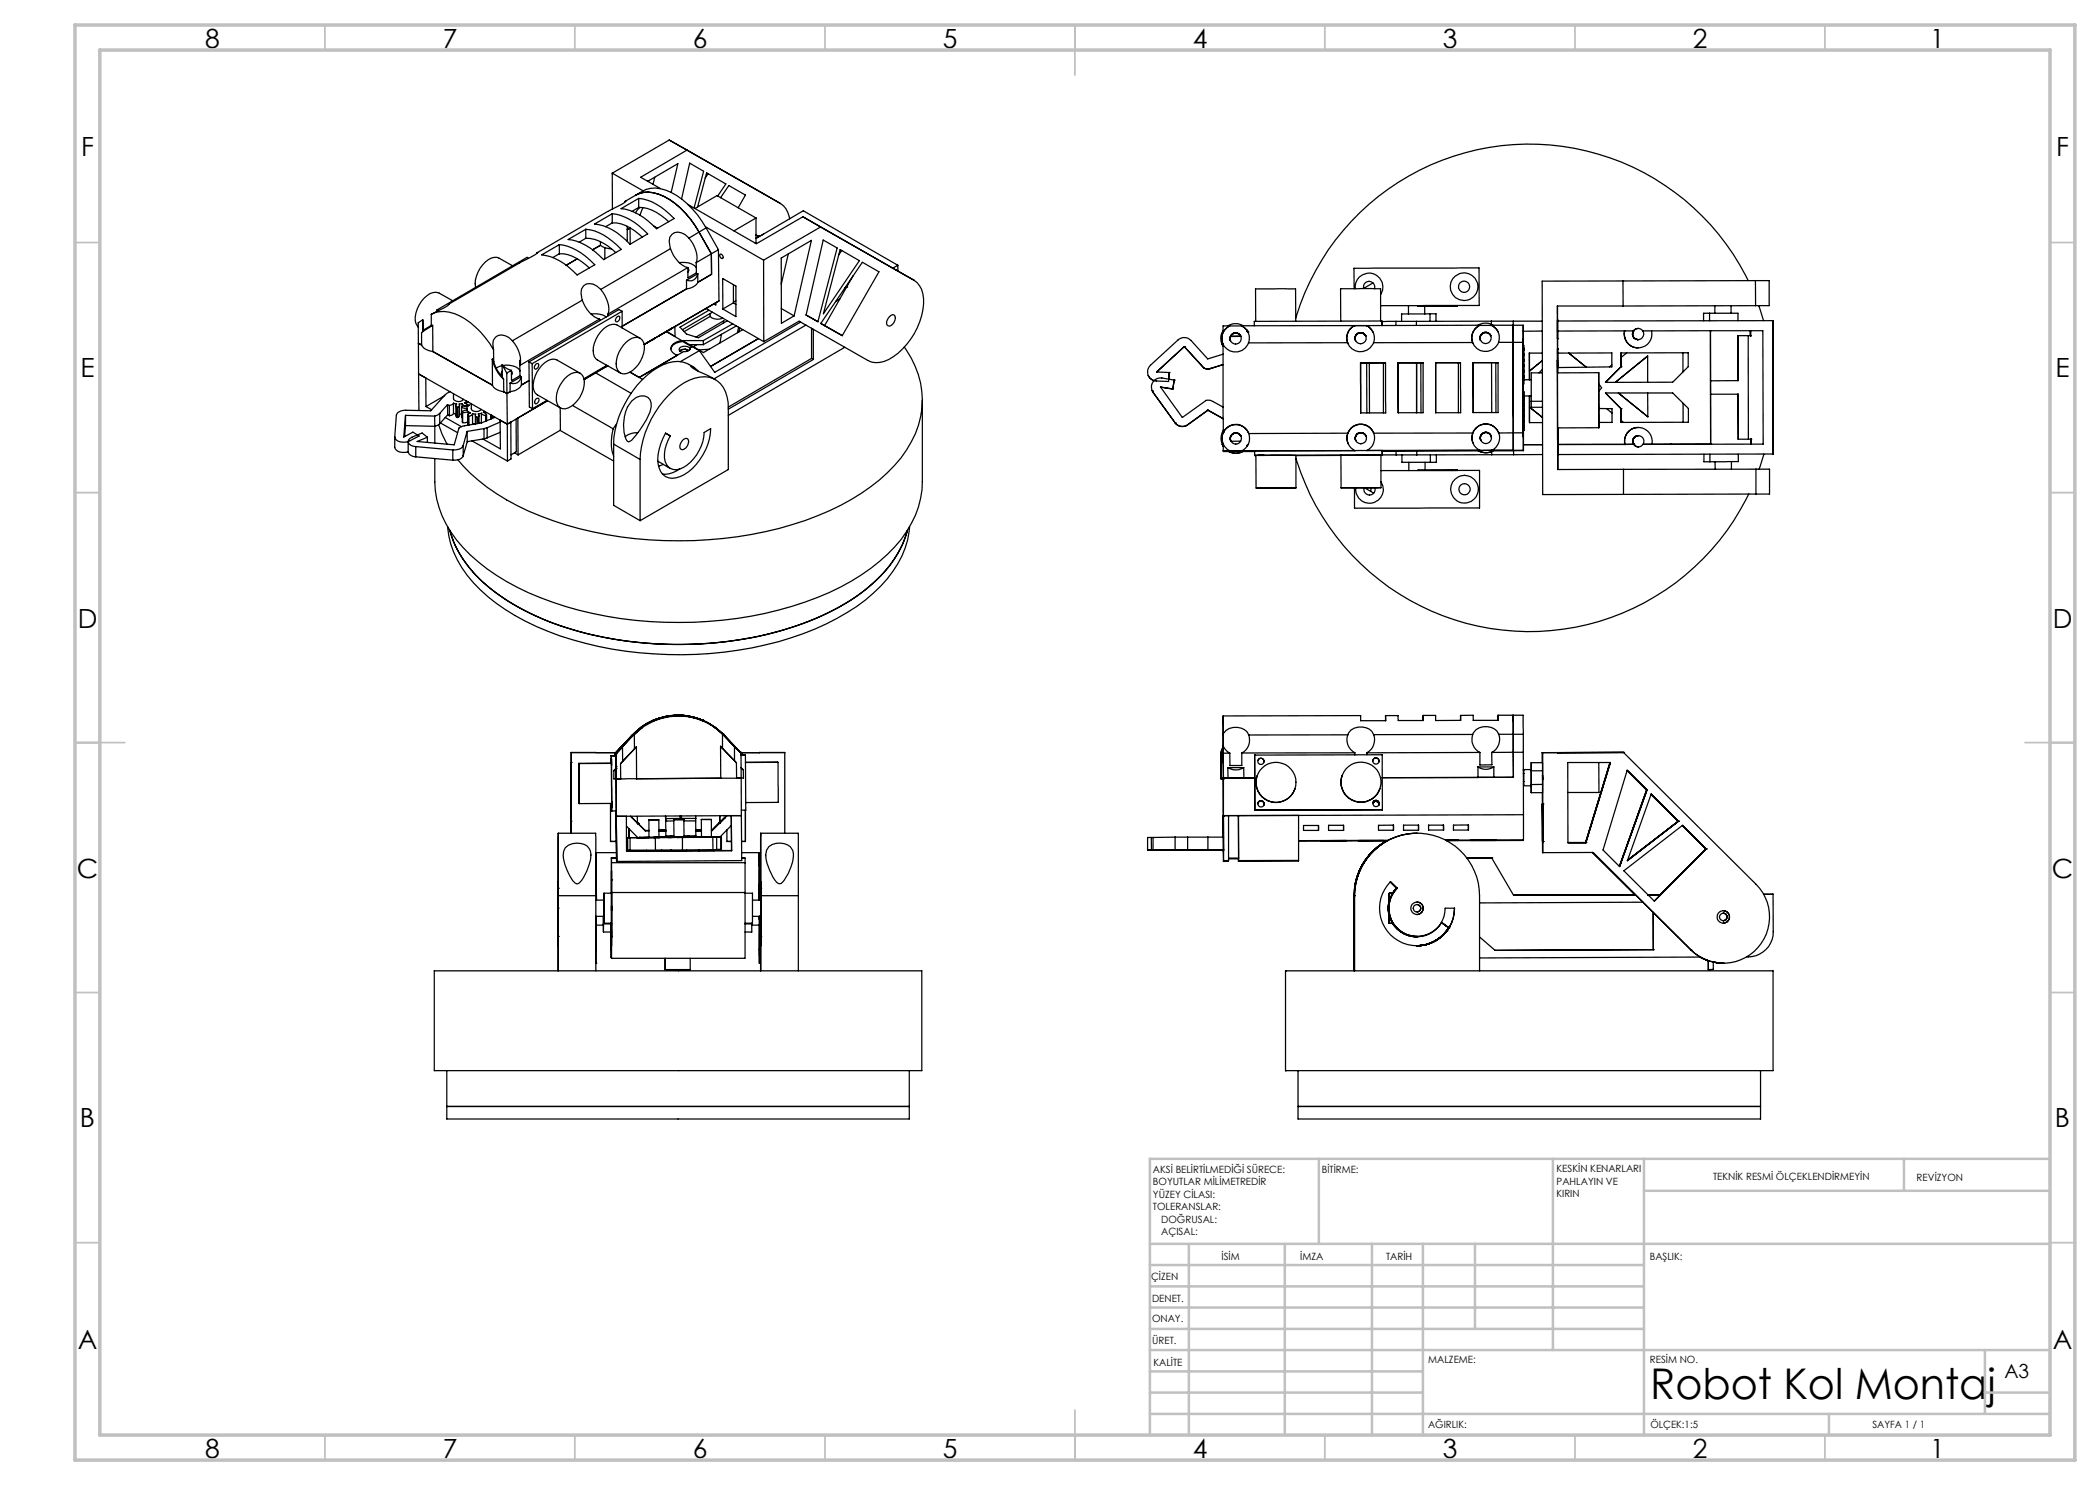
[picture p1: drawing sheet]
<svg xmlns="http://www.w3.org/2000/svg" width="420mm" height="297mm" viewBox="0 0 420 297" stroke-linecap="round" stroke-linejoin="round" font-family="sans-serif">
<defs><g id="words">
<text font-size="8.5" x="330.1" y="279.7">Robot Kol Montaj</text>
<g font-size="5.3">
<text x="41" y="9.5">8</text>
<text x="88.5" y="9.5">7</text>
<text x="138.5" y="9.5">6</text>
<text x="188.5" y="9.5">5</text>
<text x="238.5" y="9.5">4</text>
<text x="288.5" y="9.5">3</text>
<text x="338.5" y="9.5">2</text>
<text x="386" y="9.5">1</text>
<text x="16.2" y="31.2">F</text>
<text x="411.2" y="31.2">F</text>
<text x="16.1" y="75.5">E</text>
<text x="411.1" y="75.5">E</text>
<text x="15.5" y="125.5">D</text>
<text x="410.5" y="125.5">D</text>
<text x="15.4" y="175.5">C</text>
<text x="410.4" y="175.5">C</text>
<text x="16" y="225.5">B</text>
<text x="411" y="225.5">B</text>
<text x="15.5" y="269.7">A</text>
<text x="410.5" y="269.7">A</text>
<text x="41" y="291.5">8</text>
<text x="88.5" y="291.5">7</text>
<text x="138.5" y="291.5">6</text>
<text x="188.5" y="291.5">5</text>
<text x="238.5" y="291.5">4</text>
<text x="288.5" y="291.5">3</text>
<text x="338.5" y="291.5">2</text>
<text x="386" y="291.5">1</text>
</g>
<text font-size="3.9" x="400.9" y="275.5">A3</text>
<g font-size="2">
<text x="230.6" y="234.6">AKSİ BELİRTİLMEDİĞİ SÜRECE:</text>
<text x="230.6" y="237.1">BOYUTLAR MİLİMETREDİR</text>
<text x="230.6" y="239.6">YÜZEY CİLASI:</text>
<text x="264.4" y="234.6">BİTİRME:</text>
<text x="311.3" y="234.5">KESKİN KENARLARI</text>
<text x="311.3" y="237">PAHLAYIN VE</text>
<text x="311.3" y="239.5">KIRIN</text>
<text x="342.6" y="236">TEKNİK RESMİ ÖLÇEKLENDİRMEYİN</text>
<text x="383.3" y="236.2">REVİZYON</text>
<text x="230.6" y="242.1">TOLERANSLAR:</text>
<text x="232.2" y="244.6">DOĞRUSAL:</text>
<text x="232.2" y="247.1">AÇISAL:</text>
<text x="244.3" y="252">İSİM</text>
<text x="260" y="251.9">İMZA</text>
<text x="277.2" y="251.9">TARİH</text>
<text x="330" y="251.9">BAŞLIK:</text>
<text x="230.2" y="256.1">ÇİZEN</text>
<text x="230.4" y="260.3">DENET.</text>
<text x="230.4" y="264.4">ONAY.</text>
<text x="230.5" y="268.8">ÜRET.</text>
<text x="230.7" y="273.1">KALİTE</text>
<text x="285.7" y="272.5">MALZEME:</text>
<text x="330" y="272.5">RESİM NO.</text>
<text x="285.6" y="285.5">AĞIRLIK:</text>
<text x="330.1" y="285.6">ÖLÇEK:1:5</text>
<text x="374.5" y="285.6">SAYFA 1 / 1</text>
</g>
</g></defs>
<g fill="none" stroke="#c0c0c0" stroke-width=".35">
<path d="M65 5v5M115 5v5M165 5v5M215 5v10M265 5v5M315 5v5M365 5v5M15 48.5h5M410 48.5h5M15 98.5h5M410 98.5h5M15 148.5h10"/>
<path d="M405 148.5h10M15 198.5h5M410 198.5h5M15 248.5h5M410 248.5h5M65 287v5M115 287v5M165 287v5M215 282v10M265 287v5M315 287v5M365 287v5"/>
</g>
<g fill="none" stroke="#c0c0c0" stroke-width=".5">
<path d="M263.8 231.8v17M310.6 231.8v38.2M328.8 231.8v55.2M328.8 238.2h81.2M380.8 231.8v6.4M410 231.8h-180v55.2M230 248.8h180M230 257.3h98.8M230 253h98.8M237.8 248.8v38.2M257 248.8v38.2M274.4 248.8v38.2"/>
<path d="M284.6 248.8v38.2M295 248.8v17M230 265.8h98.8M230 261.5h98.8M230 278.5h54.6M230 274.3h54.6M230 270h180M397 278.5h13M397 270v12.8M230 282.8h180M365.8 282.8v4.2"/>
</g>
<path d="M15 5h400v287h-400zM20 10h390v277h-390z" fill="none" stroke="#c0c0c0" stroke-width=".7"/>
<g fill="none" stroke="#000" stroke-width=".25">
<path d="M122.4 34.6l6.2 3.6M122.4 34.6l.1 7.2M127.2 39a5.8 5.8 0 0 1 5.6 .3 17.1 17.1 0 0 1 7 7.1M127.2 39a6.1 6.1 0 0 1 7-.5 17.3 17.3 0 0 1 7 7.1M127.2 39l-2.1 1.2M127.7 39.7v1.8M129.5 36.3h.1M129.5 36.3l6.1-3.6-1.4 5.8M131 35.5l-.4 1.4M133.8 28l-11.4 6.6M133.8 28l3.6 2M133.8 28l18.7 10.7"/>
<path d="M136.3 39.8l1.6-7.2 2.8 1.7-1.9 7.3M137.4 30l18.7 10.7a4.1 4.1 0 0 1 1.8 3.1M137.4 30l-9.3 5.5 4 2.2M141.6 34.7l-.6 .9M143.5 39.2l1.7-2.4-3.9-2.2-1.8 6.8M144.1 39.5l1.7-2.4 3.3 1.9-1.5 2.6M102.5 53.2l-2.7-1.6a2.83 2.83 0 0 0-3.3 1.4 5.8 5.8 0 0 0-1.4 4.5M103.9 52.6l-14.1 8.2M105.7 51.6l-.3-.1-18 10.5M107.3 50.6l.3-.1-.6 .4-3.1 1.7M108.3 51l3.6-2.1a11.7 11.7 0 0 1 7.1 4l-3.6 2.1a11.7 11.7 0 0 0-7.1-4zM111.9 50.8a8.2 8.2 0 0 1 6 2.8"/>
<path d="M111.9 50.8l-1.3 .7M111.9 48.9v1.9M113.6 47.9l3.6-2a11.2 11.2 0 0 1 7 4l-3.5 2a11.7 11.7 0 0 0-7.1-4zM115.5 51.7l-2.3 1.4M117.2 47.7a8.5 8.5 0 0 1 6 2.8M117.2 47.7l-1.3 .7M117.2 45.9v1.8M118.9 44.8l3.5-2a11.7 11.7 0 0 1 7.1 4l-3.5 2.1a11.5 11.5 0 0 0-7.1-4.1zM120.1 49.1a4 4 0 0 0 2.2 .7M120.1 48.3v.8M120.1 49.1l-1.6 .8M120.2 57.9a2.5 2.5 0 0 0-3.5-.8 2.9 2.9 0 0 0-.2 2.9"/>
<path d="M120.2 57.9a5.7 5.7 0 0 1 1.4 4.9M121 49.5v2.2M122.4 44.6a8.2 8.2 0 0 1 6 2.8M122.4 44.6l-1.3 .7M122.4 42.8v1.8M124.2 41.7l3.5-2a11.7 11.7 0 0 1 7.1 4l-3.5 2.1a11.7 11.7 0 0 0-7.1-4.1zM125 40.3l.2-.1-.5 .5-3.1 1.6-14.2 8.2M125.4 45.3v3M126 45.6h.1M126 45.6l-.6 .3M126 45.6v3.2M127.7 41.5a8.5 8.5 0 0 1 6 2.8"/>
<path d="M127.7 41.5l-1.3 .8M128 41.5l-.9 1M128.6 41.5l-.6 1.5M130.7 45.2l.8 .4M134.1 49.7a5.6 5.6 0 0 0 3.5 3.8M134.1 49.7l-13.9 8.2M135.9 52.5h.3a3.2 3.2 0 0 1 3 1M137.3 56.1v1.7M137.3 57.8l-12.9 7.5M137.6 53.7l.2 .3-.2 .4M137.6 53.5l-16 9.3M137.6 40.9l13.7 7.9 9.3-5.4"/>
<path d="M137.8 47.6a2.5 2.5 0 0 0-3.4-.7 2.83 2.83 0 0 0-.3 2.8M137.8 47.6a5.6 5.6 0 0 1 1.4 4.9M139 41.7l4.4-2.6 7.8 4.5M139.2 52.5l.1 2.1-1.7 1v-2.1M139.6 54.7a1.61 1.61 0 0 1-2.3 1.4M139.6 56.5a2.79 2.79 0 0 1-2.3 1.3M139.6 54.7v1.8M139.6 54.7l-2.3 1.4M139.8 46.4l-2 1.2M139.8 46.4l2.5 4.4M141.1 45.4l11.6 6.6M141.2 45.6l-1.4 .8"/>
<path d="M141.2 45.6l2.5 4.3M142.3 50.8l-3.1 1.7M142.3 50.8v4.1l-2.7 1.6M143.7 49.9l-1.4 .9M143.7 49.9l.1 10.3-15 8.7M144 50.8a.51 .51 0 0 1 .5 .3 .51 .51 0 0 1-.1 .6l-.4-.3-.1-.3zM144.5 55.7l2.7 1.5v6.1l-2.6-1.5zM146.7 56.9v3.7M151.2 47l.6 .3M151.2 47.7l9.5-5.5 18.9 10.9M151.2 43.6l-4.4 2.6M151.2 43.6v4.9l-.2 .1"/>
<path d="M151.8 47.3l-.6 .3M151.8 47.3h.2M152.7 52l.1 16.3M152.7 46.8l-.3 .2M156.2 51.6l6.1-3.5-3.5 15.1-2.5 1.5zM156.3 56.5l-.1 .1M157.7 50.8l-1.5 6.1M160.6 43.4l3.5 2M160.6 43.4l22.2 12.7M164.1 45.4l-11.4 6.6M164.1 45.4l18.7 10.7M164.6 48l2.8 1.6-3.8 14.7-2.4-1.3z"/>
<path d="M168 59.8l-.9 .5M168 49.9l3.9 2.2-7.2 10.7zM168.3 50.1l-.6 .9M169.2 57.3l.1 .1M169.3 57.4h.1M169.4 57.4l-.4 .2 .3-.2M170.6 55.2l-5.7 9.9M172.5 52.5l3.3 1.9-7.3 12.7-4.4-2.4zM179.6 53.1l-1 .5M179.6 53.1v1.1M182.8 56.1a4.8 4.8 0 0 1 1.9 4.7 14 14 0 0 1-7.9 11.5 4 4 0 0 1-3.2-.2l-13.8-7.9-7 4.1M270.8 57.7v-4l25-.1v7.5h-19.7"/>
<path d="M271.1 57.7a2.76 2.76 0 0 1 3.3-3 2.76 2.76 0 0 1 1.7 4.2M274.6 56.6l-1.9 1.1a1.13 1.13 0 0 1 1.1-1.4 1.13 1.13 0 0 1 1.1 1.4M324.6 56.2h-16.2l.1 42.7h16.2M324.6 56.2v5M349.6 56.1a48.8 48.8 0 0 0-47.8-27.1 48.8 48.8 0 0 0-42.7 34.7M351.1 56.1h2.7v5h-2.7M351.1 56.1v5M351.1 56.1l-26.5 .1M83.7 68.6l.6 .4M83.7 74.8l.1 7.3M83.7 74.8l1.5 .8v5.7M83.7 74.8l17.8 10"/>
<path d="M84.3 69v-2.5l2.2-1.5 .1 5.3M84.3 69a2.72 2.72 0 0 0 2.3 1.3M84.6 64v2.1l1.7-1M84.6 66h.1M84.6 66.3v-2.3l-1 .6 .1 10.2M86.3 62.9a6 6 0 0 1 5.6 .3 17.3 17.3 0 0 1 6.8 6.8M86.3 62.9v2.3M86.6 70.3l11.9 6.7M87.4 62l.3 .1M87.4 62v.3M88.8 79.2l-3.6 2.1M89.7 60.9l.2-.1-.5 .4-3.1 1.7"/>
<path d="M90 78.3l-1 .6-2.9 3.3-4.9-.1a1.77 1.77 0 0 0-1.9 .9l-.3 4.4M90.5 60.1l-2.7-1.5a2.66 2.66 0 0 0-3 1.1 5.8 5.8 0 0 0-1.6 5l.4 .7M90.7 78.7v1a1.19 1.19 0 0 0 2 .2M98.5 71.8a7.5 7.5 0 0 0 2.2 4M98.5 71.8v5.2M98.5 71.8l.2 .5M98.5 77a2.72 2.72 0 0 0 2.3 1.3M98.7 70v2.3M98.7 72.3l.9 2 .8 1M100.4 73l.6 .5 1.3 .6M100.4 73.1l-1.2 .5M100.4 74.3a.48 .48 0 0 0 0 .7"/>
<path d="M100.4 73v2.3M100.4 73l1 1.6M100.4 75.3l.3 .5M100.6 73.1a3.5 3.5 0 0 1 3.4 1M100.7 75.8l.1 2.5M100.8 78.3l.6 .4M101.4 74.6v4.1M101.4 78.7l.1 6.1M102 76.6v1.7M102 78.3l-.6 .4M102.3 74.3a.45 .45 0 0 1 0 .7M102.3 74.1l-.9 .5"/>
<path d="M102.5 68.2a2.49 2.49 0 0 0-3.4-.8 2.69 2.69 0 0 0-.4 2.6M102.5 68.2a5.6 5.6 0 0 1 1.5 4.9M104 74.2v.1M104 73.1v2l-1.7 1v-2M104.1 72.6l-.1-.5v.9M104.3 77a2.86 2.86 0 0 1-2.3 1.3M104.3 75.3a1.61 1.61 0 0 1-2.3 1.3M104.3 75.3v1.7M104.3 75.3l-2.3 1.3M105.8 76.1l-1.5 .9M105.8 72.4l.6 .3M105.8 72.4l.1 9 .6 .3"/>
<path d="M106.4 72.7l.1 9M107.1 72.9l.5-.2a.72 .72 0 0 1-.6 1.1l-.1-.3zM107.2 79.8l.5-.1a.72 .72 0 0 1-.6 1l-.2-.2zM113 75.7a2.49 2.49 0 0 1 3.3-.9 3.6 3.6 0 0 1 0 4 5 5 0 0 1-3.3 3 1.79 1.79 0 0 1-1.7-2.4 6.2 6.2 0 0 1 1.7-3.7zM116 74.6l-4.6-2.6a2.02 2.02 0 0 0-2.4 .5 5.8 5.8 0 0 0-2.2 5.6l.6 .8 4.7 2.7M116.5 60a5.7 5.7 0 0 0 3.4 3.8M116.5 60l-14 8.2M117 75.8l-.2 .1M118.2 62.8a4.1 4.1 0 0 1 3 .6M119.1 74.6l7.1 4.1M119.9 63.8l-15.9 9.3M119.9 63.8v.3"/>
<path d="M119.9 64l.2 .1M121.2 73.3l.3-.1-4.7 2.7M121.4 73.1l-4.6 2.6M121.5 73.1l-4.7 2.8M121.6 62.8v.3M123.4 63.4l.3-.2a.6 .6 0 0 1 .2 .8 .6 .6 0 0 1-.8 .2v-.4zM124.4 62.3l-.6-.4-18 10.5M124.4 62.3l-18 10.4M124.4 62.3v3.3M125.3 68.4a2.15 2.15 0 0 1 3.1-.4 4.1 4.1 0 0 1-.3 4.2 4.4 4.4 0 0 1-3.4 2.6 2.02 2.02 0 0 1-1.4-2.8 6.5 6.5 0 0 1 2-3.6zM126 74.4l2.5 1.5M128 67.7l-4.6-2.7a2.92 2.92 0 0 0-3.3 1.4 5.3 5.3 0 0 0-1.2 5l.6 .6 4.6 2.6"/>
<path d="M129 68.8l-.2 .1M130.4 68h.1M130.4 68l-1.6 .9M131.1 67.6l-.7 .4M132.5 66.7l-.7 .5M133.2 66.3l3.1 1.8M133.9 65.9h.1M134.6 65.5l-.7 .4M135 65.3v2l-1.7-1M136.3 68.1a2.39 2.39 0 0 0-2.1 1.5 1.58 1.58 0 0 0 1.3 1.4M136.3 68.1l.2 .2M136.5 68.3a2.46 2.46 0 0 0-2.3 1.5"/>
<path d="M136.5 68.3l1.9 1.1M137.8 70.1a1.62 1.62 0 0 0-1.8 .1 .93 .93 0 0 1 1.5 0M137.9 68.9h2.8M138 69.7a1.49 1.49 0 0 0-2.1 0l-.1 .3 .2 .2 .5 .3M138 69.6a.97 .97 0 0 1-1.3 .7l-8.9 5.2M138 69.6v.2M138 69.6l.4-.3 1.5 .8M138.6 73.3a5.9 5.9 0 0 0-7 .2 19.5 19.5 0 0 0-8.9 15.3M139.4 68.9l-.8 .5M139.7 74.3l-1-.9-.6-.2 .9 .7 4.1 2M139.9 70.1l-3.8 2.2M140.3 62.2l-11.5 6.7"/>
<path d="M140.7 68.1v.8M141.2 61.7l11.6 6.6M141.8 62.1l-5.8 3.3 1.3 1.4 2.4 .8 5.8-3.4M141.9 69.8l-2.2 .2M142 63.3a2.36 2.36 0 0 0 2.6 .3M142 63.3l-5.2 3M142 62.7v.6M142.5 62.4l-6 3.5M143.2 60.5v.5l-.5-.2M144.3 66.8l-.3 1.8M144.7 64.6l.1-.5-5.6 3.3M146.5 64.8l-5.8 3.3"/>
<path d="M146.7 60.6l-2.1 1.2M146.7 60.6l.5 .3M147.2 60.1l-.5 .3M147.2 65.2l-6.5 3.7M147.7 65.4l-.2 1.1M148 65.6l-.2 .8M148.6 65.9l-7.9 4.6-4.2-2.4h4.2M151.7 67.7l-9.6 5.6M156.2 61.7l2.6 1.5M160.1 64.4l-17.2 10.1-3-4.4M161.2 65l-18.4 10.8M162.3 65.6v6.1"/>
<path d="M162.3 71.7l-16.6 9.7M162.3 71.7l.4 .2M162.7 71.9l-17 9.9M162.7 65.9v6M164.1 64.7l.8 .4M164.9 65.1l3.6 2M168.9 69.5l-23.2 13.6M177.9 63.4l.6-.5 .3 .1a1.43 1.43 0 0 1-1.2 2.2 1 1 0 0 1 0-1.5zM180.9 69.4a17.4 17.4 0 0 1 .4 20.6 33.8 33.8 0 0 1-13.2 11.1 73.3 73.3 0 0 1-35.2 7 69.2 69.2 0 0 1-31.6-8.1 35.4 35.4 0 0 1-9.7-8M229.7 75.1a1.71 1.71 0 0 0 1.1 1M230.4 78.1h.1M230.4 78.1l.2 .4"/>
<path d="M230.6 78.5l4.4 6.1M232.1 77.4l2.5 .4M233.8 74.5h.1M233.8 74.5v1.3M234.6 77.8l-2.5-.4 4.4 6.1 4.7-3.4h.9l2.5 1.3M234.6 77.8h.1M234.8 76l-2.4-.4a1.83 1.83 0 0 0-1.8 .8 1.83 1.83 0 0 0 0 2.1M234.8 76h.1M234.8 76l-.2 1.8M236.9 69.3h.1M236.9 69.3l3.9 4.3M236.9 69.3l-5.6 5.1 2.5 .1"/>
<path d="M236.9 69.3l3.9 4.4M236.9 69.3l-5.5 5.1M240.8 73.6l.7 .2 .6-.1M240.8 73.7l.5 .1 .9-.1M240.8 73.6v.1M242.1 73.7l2.5-.8-2.4 .8M242.1 73.7h.1M244.4 68.9l.2 .4M244.6 70.8l-3.1 1-3.3-3.7a1.88 1.88 0 0 0-2.6-.1l-5.5 5.1a1.82 1.82 0 0 0-.5 1.9 1.82 1.82 0 0 0 1.6 1.2l2.5 .1 .1-1.8M244.6 66.1a2.92 2.92 0 0 0 0 3.1M245.5 65.2a2.98 2.98 0 0 1 3.2 0M245.9 65.2h-1.3v1.3a2.87 2.87 0 0 0 0 2.3 2.74 2.74 0 0 1 1.3-3.6"/>
<path d="M245.9 65.2l-1 .7-.3 .6M245.9 65.2h.1M245.9 65.2h2.4M246.1 67.3h2.1a1.14 1.14 0 0 0-1.5-.6 1.14 1.14 0 0 0-.6 1.5M246.1 67.2h2M246.3 67a1.02 1.02 0 0 0-.2 1.2 1.12 1.12 0 0 1 .6-1.5 1.12 1.12 0 0 1 1.4 .5 1.11 1.11 0 0 0-1.8-.2zM248.3 65.2a2.77 2.77 0 0 1 1.4 3.4M248.3 65.2l1.1 .9M248.3 65.2h.1M249.4 66.1l.2 .3M249.4 66.1h.1M249.4 66.1v.2"/>
<path d="M249.6 66.4h.1M249.6 66.4l.1 .2M249.7 68.6a2.76 2.76 0 0 1-2.4 1.8 2.76 2.76 0 0 1-2.7-1.5l.1 17.6M259.2 64.2l-.1-6.4-3.4-.1-4.6 .1v6.5M269.5 68.5a2.75 2.75 0 0 0 2.6 1.9 2.75 2.75 0 0 0 2.6-1.9M269.5 68.5l-19.8 .1M270.9 65.1h.1M270.9 65.1a2.79 2.79 0 0 0-1.3 3.7M270.9 65.1a2.74 2.74 0 0 0-1.4 3.4M270.9 65.1l-22.6 .1M272.1 72.6v10M272.1 72.6h5"/>
<path d="M272.1 72.6h.1M273.2 67.2a1.12 1.12 0 0 0-1.5-.6 1.12 1.12 0 0 0-.6 1.5M273.2 67.2a1.12 1.12 0 0 0-1.5-.5 1.12 1.12 0 0 0-.6 1.4M273.3 65.1a3.1 3.1 0 0 1 1.4 1.4M273.3 65.1h.1M273.3 65.1a2.74 2.74 0 0 1 1.4 3.4M273.3 72.6l.1 10M273.9 72.6v10M276.1 64.2v-6.5h-3.8h-4.2v6.5M276.4 64.2l-25.5 .1v.9M276.4 64.2v.9M276.7 72.6v10"/>
<path d="M277.1 72.6v10h-5M277.1 72.6h-5M279.2 64.3h4.1M279.2 64.3h-2.8M279.2 64.3v.8M279.6 72.6h5v9.9h-5zM279.6 72.6v10M279.6 72.6h.1M281.7 61.1v1.7M283.3 64.3v.8M283.3 72.6v9.9M283.6 61.1v.2h6.8"/>
<path d="M284.2 72.6v9.9M284.9 61.3v1.5M286 62.8h-5.7v1.5M286 62.8h1.2v1.5M286 62.8v1.5M287.1 72.5h5v6.3v3.7h-5M287.1 72.5v10M287.1 72.6v9.9M287.1 72.5v.1M290.4 61.1v.2M291.4 61.1v.2h-1M291.7 72.6v9.9"/>
<path d="M294.5 68.5a2.76 2.76 0 0 1 1.4-3.5 2.86 2.86 0 0 0-1.3 3.7M294.5 68.5h-19.8M294.6 72.5h5v10h-5zM294.6 72.5v10M294.6 72.5h.1M295.5 65.1a2.98 2.98 0 0 1 3.2 0M296.3 66.8a1.2 1.2 0 0 0-.2 1.2 1.14 1.14 0 0 1 .6-1.4 1.14 1.14 0 0 1 1.5 .5 1.14 1.14 0 0 0-1.9-.3zM298.2 67.2a1.12 1.12 0 0 0-1.5-.6 1.12 1.12 0 0 0-.6 1.5M298.3 64.2v.7M298.3 65.1a2.42 2.42 0 0 1 1.3 1.4M298.3 65a2.74 2.74 0 0 1 1.4 3.5M298.3 65v.1"/>
<path d="M298.3 65h6.3M298.3 65.1h-27.4M298.3 72.5v10M299.2 72.5v10M299.7 68.5a2.79 2.79 0 0 1-2.6 1.8 2.79 2.79 0 0 1-2.6-1.8M299.7 68.5h4.9l.1 18.1h-2.1M302.6 65v21.6M302.6 64.2v.8M304.6 67.7l.1 19.7M304.6 75.2v4.8M304.6 75.2h.1M304.6 65l.1 4.1"/>
<path d="M304.6 65v10.2M304.6 69.7l.1 7.1M304.6 69.7h.1M304.7 76.8v1.5M304.7 78.3v11.8M304.7 76.8h.1M304.7 78.3h.1M304.7 69l-.1 .7M304.7 69.7v-.7l.1 6.9M304.7 69.6v.5zM304.7 70.7v.5zM304.7 71.8v.5z"/>
<path d="M304.7 75.1v.5zM304.7 74v.5zM304.7 72.9v.5zM304.7 69.7v7.1M304.8 75.9l-.1 .9M304.8 78.3v.9h1.4M304.8 79.6v.5zM304.8 78.3v7.1M304.8 75.9h1.4M305.9 70.6v5.3v-5.3h2.6M305.9 79.2v5.3h2.6M308.5 74.6h-2.3v5.7"/>
<path d="M308.5 64.2l-25.2 .1M308.5 73.9l-.7 .7M308.5 66.2h-3.8M308.5 72.1l-2.6 2.1M311.5 61.2h13.1M311.5 72.1h.1M311.5 69.8h.1M311.5 67.8h.1M311.5 64.1h.1M311.5 61.2v32.7M311.5 64.1v3.7M311.5 69.8v4.8l8.2-.1"/>
<path d="M311.5 73.5h.1M311.5 69.8v3.7M311.5 70.6h10.9v2.8l-10.9 .1M313.8 70.6l3.5 2.8M319.7 74.5l.1 11M319.8 76.8l.5 .7-.5 .8M321.1 78.6h13.4l3.2 3.1v2.8h-13.5v-2.8zM322.4 73l-.5 .4M323.7 78.6l5.9 4.8-.1-4.8M324.2 73.3h.1M324.2 70.6h13.4v2.7l-3.1 3.1-13.4 .1 3.1-3.2zM324.9 66.2a2.77 2.77 0 0 0 2.7 3.4 2.77 2.77 0 0 0 2.7-3.4"/>
<path d="M324.9 66.2a2.76 2.76 0 0 0 2.7 3.4M324.9 66.2h.1M325.3 70.6l-1.1 .9M326.7 66.2a1.12 1.12 0 0 0 .9 1.7 1.12 1.12 0 0 0 .9-1.7M326.7 66.2a1.13 1.13 0 0 1 1.8 0M326.7 66.2h.1M326.7 66.2h-15.2M327.7 65.7a1.13 1.13 0 0 0-1.2 1.1 1.13 1.13 0 0 0 1.1 1.1 1.15 1.15 0 0 1-.9-1.7M328.5 66.2h1.8M329.5 76.4v-5.2l-6.5 5.3M330.3 66.2l22.3-.1v22.7l-24 .1M336.6 70.6v3.8"/>
<path d="M341.9 62.6h5.7v1.5M341.9 62.6h-1.2v1.6M341.9 62.6v1.6M342.1 66.1h.1M342.1 66.1v22.7M342.1 78.8h5.5l.1 9M343 61.2v1.4M346.2 61.1v1.5M347.6 67.1v9M347.6 78.8v9M347.6 67.1h2.5M347.6 76.1l-5.5 .1"/>
<path d="M349.6 67.1l.1 20.7M350.1 67.1h.1M350.1 66.1v1M351.1 61.1l-26.5 .1M351.8 61.1l.9 3M354.6 64.1v26.7M354.6 64.1l-43.1 .1M79 87.4v2.1a2.07 2.07 0 0 0 2.6 .9M81.1 83.1l-.3 4.3 1.8-1 1.2 .8a5.1 5.1 0 0 1-3.3 1.2 1.49 1.49 0 0 1-1.5-1M81.1 83.1l5.8 .1M81.1 83.1v2M81.1 85.1l-.2 2.2"/>
<path d="M81.1 85.1l5.9 .2M81.6 90.4a1.35 1.35 0 0 0 1.5 1M81.6 88.3v2.1M83.1 89.3l7.5 .7M83.1 89.3v2.1M83.1 91.4l7.5 .6M85.2 81.3l1.1 .6M85.5 87.5l-1.1-.9-2 .9a.84 .84 0 0 0-.8 .7 .84 .84 0 0 0 .6 .9l.9 .2M85.5 87.5v1M86.9 83.2l.1 2.1M87 85.3v3.3M87.7 84.9l.7 1.9 1 2"/>
<path d="M87.9 82.7l-1 .5M87.9 84.7l-.9 .6M87.9 82.7v2M88.1 84.6l3.4 1.9M89 83.5l3.3 1.8M89.5 80.9l.4 .2M89.5 80.9l-1.6 1.8M89.5 80.9v2.1M89.5 83l.4 .1M89.5 83l-1.6 1.7M89.9 81.1v2M90.6 90v2"/>
<path d="M90.7 80.6l.6 .2a.39 .39 0 0 0 .1 .7M90.7 80.6l-.3 .4-.5 .1M90.7 82.7l-.3 .3-.5 .1M90.7 82.7l.5 .1M90.7 80.6v2.1M91.2 81.1v2.2l.2 .2M91.4 81.5h.2M91.4 83.5h.2M91.4 81.5v2M91.6 81.5v2M91.9 81v2.2l-.3 .3M92.3 82.8l-.4 .1"/>
<path d="M92.3 81.4l.7 .3 .4-.1 .1 .4-.6 .1-.5 .3M92.3 81.4v2.1h.2M92.4 82.4l.1 .1M92.4 82.4l.1 2.1M92.5 80.7l.2 .3 .5 .2M92.5 80.7h-.2a.3 .3 0 0 0-.4 .1 .3 .3 0 0 0 0 .4l-.3 .3M92.5 80.7v.6M92.5 82.5v2M92.6 89.1a1.92 1.92 0 0 1-2 .9M92.6 91.2a1.85 1.85 0 0 1-2 .8M92.6 89.1v2.1M93.2 81.2h.1"/>
<path d="M93.2 80.5a.61 .61 0 0 0 .7 .5l-.2 .1a.35 .35 0 0 1-.6 .1h-.6l-.2 .2M93.2 80.5v.2M93.3 80.3l.3 .1M93.3 80.3l-.4 .3a.4 .4 0 0 1 .4 .2 .4 .4 0 0 1 0 .4h-.1M93.3 80.3v.1M93.4 81.1v.2M93.4 81.8v.2M93.4 86.3l-.8 2.8M93.4 86.3l.1 2M93.5 88.3l-.9 2.9M93.6 83.1v2v-1.9M93.6 83.2l.2 .1"/>
<path d="M93.6 84.4l-1.1 .1M93.6 82.3l.5 .3a.52 .52 0 0 0-.5 .6M93.6 82.3l-.6 .2h-.5M93.6 82.3v.6M93.7 80.5h-.5M93.8 83.3v1.7M94.2 80.7v.2M94.3 80.7v1.1a1.25 1.25 0 0 0 1.9 .1M94.4 88.2l7.1 4M94.5 82.7l.2 .1a.26 .26 0 0 1 .4 0 .26 .26 0 0 1 0 .4l.3 .3M94.5 82.7a.7 .7 0 0 1-.7 .6M94.5 84.8v.1"/>
<path d="M94.5 84.8h.3M94.5 82.7v2.1M95.1 83.1v1.7M95.4 83.5h.2M95.4 83.5v1.2M95.6 83.5v1.2M95.8 83.1v1.6M96.3 84.6l-3.6 .6-.8 .3-1.1 3.5-7.4-.7 2.1-.8M96.3 82.7l.1 .2 .7 .2M96.3 82.7l-.7 .1a.39 .39 0 0 1 0 .7M96.3 82.7v1.9M96.8 85.7l-3.4 .6"/>
<path d="M96.8 85.7v2.1M96.8 87.8l-3.3 .5M96.9 82.3l-.2 .2 .4 .2 .2 .3M97 82.3v.3M97.1 83.1v1.1M97.3 83l-.2 .1M97.3 83v1.2M97.4 85.5l-.6 .2M97.4 87.6l-.6 .2M97.4 85.5v2.1M98.1 83v.8M98.2 83.3v.1"/>
<path d="M98.2 83v.8M98.2 83.4h.3M98.2 83v.4M98.5 83.1v.3M98.7 83.3l-.2 .1M99 83.5l-2.7 1.1M100 84.4l-2.6 1.1M100 86.5l-2.6 1.1M101.5 84.8v7.4M101.5 84.8l.7-.4v7.4l-.7 .4M101.5 84.8l-1.5-.8 .1 5.8-3.5-2M102.9 90.6l.7 .4"/>
<path d="M103.2 83.8l.1 6.5-1.1 .7M103.6 83.6v7.4M109.4 80.1l-2.9 1.6M109.5 80.1l-8 4.7M112 86.1l10.7 6.1M112 81.6l.1 4.4-8.5 5M114.5 81.1l8.1 4.7M122.6 85.8a8.5 8.5 0 0 0 .1 5.4M122.7 88.8v12.3l5.3 3M122.7 88.8l5.3 3.1M123.3 84.8l-.7 1M126.3 80.2a2.35 2.35 0 0 1 3.7-.3 4 4 0 0 1-.7 4l-.6 1a13.2 13.2 0 0 1-2.7 3.3l-.2 .2-.3-.1a7.6 7.6 0 0 1 .8-8.1z"/>
<path d="M127.6 86.5h-.1a3.6 3.6 0 0 0-2.5 .9M128 91.9a19.6 19.6 0 0 1 8.8-15.4 6.6 6.6 0 0 1 5.9-.8 5.5 5.5 0 0 1 2.9 4.8l.1 13.4-17.7 10.2M128 91.9v12.2M131.6 92.2l2.5 1.5M132.6 92.9l-.9 .3M133.1 86.6l1 .6a6.3 6.3 0 0 0-.8 5.7 2.33 2.33 0 0 0 3.4 .6 8.7 8.7 0 0 0 4.1-7l1.3-.8a11.4 11.4 0 0 1-6.1 9.6 2.95 2.95 0 0 1-4.4-2.5 10.5 10.5 0 0 1 1.5-6.2zM135.9 93.8a5 5 0 0 1-3.4 1M136.5 88l.7-.3h.3a1.43 1.43 0 0 1-1.3 2.2 1.2 1.2 0 0 1 .3-1.9zM184.5 80v16.4a19.2 19.2 0 0 1-5.6 13 45 45 0 0 1-20.4 11.8 80 80 0 0 1-50.4-1.6 40.5 40.5 0 0 1-16.8-11.6 19.1 19.1 0 0 1-4.3-11.6v-4.7M235 84.6a1.81 1.81 0 0 0 2.5 .3M235 84.6h.1M235 84.6a1.77 1.77 0 0 0 2.5 .4"/>
<path d="M237.5 84.9v.1M241.6 82v.1M241.6 82l3.1 1.7-3.1-1.6M241.6 82l-4.1 2.9M241.6 82.1l-4.1 2.9M244.4 88.9l.3 .4M244.7 86.5a2.77 2.77 0 0 1 2.6-1.6 2.77 2.77 0 0 1 2.5 1.8M244.7 88.9l.7 .9 .6 .4M244.7 86.5a2.92 2.92 0 0 0 0 2.4M244.7 86.5h.1M244.7 86.1a3 3 0 0 0 0 3.2M244.7 88.9v1.3"/>
<path d="M244.7 90.2h1.3M244.7 90.2h.1M244.7 90.2h.9a2.98 2.98 0 0 0 3.2 0M244.7 90.2l1 .1M244.7 90.2h1M245.6 90.2h3.1a2.88 2.88 0 0 1-3.1 0zM246 90.2h2.4M246.3 87a1.13 1.13 0 0 1 1.9 .2 1.14 1.14 0 0 0-1.5-.5 1.14 1.14 0 0 0-.6 1.5v-.9zM248.1 88.2l-1.9 .1M248.2 87.3a1.12 1.12 0 0 0-1.5-.6 1.12 1.12 0 0 0-.5 1.5M248.4 90.2h.1M248.6 90.3h2.3"/>
<path d="M248.7 90.2h2.2M248.7 90.2h.1M248.8 90.2h2.1M249.6 88.9l-.2 .3 .2-.2M249.7 86.6a2.77 2.77 0 0 0-3.7-1.5 2.77 2.77 0 0 0-1.4 3.7M249.8 86.7a2.8 2.8 0 0 1-1.4 3.5M250.9 90.2v.8M250.9 91l.3 .1M251.2 91.1h8M251.2 91.1v6.5M251.2 97.6h8zM251.6 91.1h1.2z"/>
<path d="M259.2 91.6a48.8 48.8 0 0 0 42.8 34.6 48.8 48.8 0 0 0 47.7-27.4M259.2 91.1v6.5M268.2 91.1h-9M268.3 97.5h7.9zM269.6 86.6a2.75 2.75 0 0 1 2.6-1.8 2.75 2.75 0 0 1 2.5 1.8M269.6 86.6a2.82 2.82 0 0 0 1.4 3.5M269.6 86.6l-19.8 .1M271 90.1h.1M271.5 86.7a1.12 1.12 0 0 1 1.7 .5 1.11 1.11 0 0 0-1.5-.6 1.11 1.11 0 0 0-.6 1.5 1.14 1.14 0 0 1 .4-1.4zM272.8 97.6a1.12 1.12 0 0 0 1.1 1.4 1.12 1.12 0 0 0 1.1-1.4M272.9 97.6l1.8 1M273.2 87.2a1.14 1.14 0 0 0-1.5-.5 1.14 1.14 0 0 0-.6 1.4"/>
<path d="M273.4 90.1h.1M274.2 97.6v.7M274.6 91h1.2zM274.7 86.5a2.78 2.78 0 0 0-3.7-1.4 2.78 2.78 0 0 0-1.4 3.7M274.7 86.6a2.79 2.79 0 0 1-1.3 3.5M276.2 97.5v-6.5h-4.6h-3.4v6.6M276.2 94.1h19.7v7.5h-25v-4M276.2 96.3a2.77 2.77 0 0 1-1.6 4.3 2.77 2.77 0 0 1-3.5-3M276.2 91.1h.3M276.4 91h2.8M276.4 90.2l.1 .9M276.4 91l.1 .1"/>
<path d="M276.4 90.1v.9M276.4 91h-25.5M279.2 91h4.2M279.2 90.2v.8M280.4 91v1.5h5.7M281.8 92.5v1.6M283.4 90.2v.8M285 92.5v1.5M286.1 91v1.5M287.3 90.9v1.6h-1.2M290.5 93.9h1v.2M290.5 93.9l-6.9 .1v.1"/>
<path d="M290.5 93.9v.2M294.5 86.6a2.77 2.77 0 0 1 2.6-1.8 2.77 2.77 0 0 1 2.7 1.8M294.5 86.6a2.82 2.82 0 0 0 1.5 3.5M294.5 86.6h-19.8M295.6 90.1h.1M295.6 90.1a2.98 2.98 0 0 0 3.2 0M295.7 90.1l-47.3 .1M296 90.1h2.4M296 90.1h-22.6M298.3 87.6a1.13 1.13 0 0 0-1.4-1.1 1.13 1.13 0 0 0-.7 1.5 1.12 1.12 0 0 1 .5-1.4 1.12 1.12 0 0 1 1.5 .5 1.13 1.13 0 0 0-1.5-.5 1.13 1.13 0 0 0-.5 1.5M298.3 90.3v.6M298.7 90.1h6"/>
<path d="M298.8 90.1a2.88 2.88 0 0 1-3.2 0M298.8 90.1h.1M298.8 90.1h-3.2M299.7 86.5a2.76 2.76 0 0 0-3.7-1.5 2.76 2.76 0 0 0-1.4 3.7M299.8 86.6a2.8 2.8 0 0 1-1.5 3.5h6.4M302.6 86.6l.1 3.5h-3.9M302.6 86.6h-2.8M302.7 90.1v.8M302.7 90.9l-19.3 .1M304.7 90.1h.1M304.7 86.1v4M304.7 88.9h3.8"/>
<path d="M304.8 85.4h-.1v.7h.1M304.8 85.4v.7zM304.8 81.8v.5zM304.8 82.9v.5zM304.8 84v.5zM304.8 80.7v.5zM304.8 85.1v.5zM305.9 81.4l2.6 2.1M306.2 80.3v1.2h2.3M306.2 80.3h2.3M308.5 90.9h-5.8M311.5 88h.1"/>
<path d="M311.5 91h.1M311.5 85.6l.1 8.3M311.5 87.4h.1M319.8 81.7h2.6v2.8h-2.6M319.8 85.5l-8.3 .1M321.3 81.7l1.1 .9M324.2 81.7h.1M324.2 81.7v2.8M324.2 84.1l.5 .4M324.7 93.9v5M324.7 93.9h-13.2M325 88.9h.1"/>
<path d="M326.7 88.9a1.12 1.12 0 0 1 1-1.8 1.12 1.12 0 0 1 .9 1.8M326.7 88.9h.1M326.7 88.9a1.09 1.09 0 0 0 1.9 0M326.7 88.9h-15.1M326.7 88.9h-1.7M327.7 85.5a2.78 2.78 0 0 0-2.7 3.4M327.7 87.1a1.11 1.11 0 0 0-1 1.8M327.7 87.1a1.13 1.13 0 0 0-1.1 1.2 1.13 1.13 0 0 0 1.1 1.1M330.4 88.9a2.77 2.77 0 0 0-2.7-3.4 2.77 2.77 0 0 0-2.7 3.4M334.1 88.9h.1M336.6 80.6v3.9M340.8 90.8v1.6h1.2"/>
<path d="M342 90.8v1.6M342.1 88.8h.1M343 92.4v1.4M346.3 92.3v1.5M347.6 87.8h2.6M347.7 90.8v1.5l-5.7 .1M350.1 87.8h.1M350.1 87.8v1M351.2 93.8h2.7v5h-2.7M351.2 93.8v5M351.2 93.8l-26.5 .1M351.2 98.8l-26.5 .1"/>
<path d="M352.8 90.8l-1 3M354.6 90.8l-43 .1M89.5 105.3a19.3 19.3 0 0 0 6.5 12.6 46.8 46.8 0 0 0 21.1 10.8 76 76 0 0 0 43.6-2 42.2 42.2 0 0 0 15.4-9.5 18.9 18.9 0 0 0 5.8-11.9M90 106.1a23.4 23.4 0 0 0 9.9 13 55.6 55.6 0 0 0 23.6 8.8 74.8 74.8 0 0 0 40.4-4.5 34.5 34.5 0 0 0 15.1-11.8 19.2 19.2 0 0 0 2.5-5.5 23.3 23.3 0 0 1-8.4 11.9 54.6 54.6 0 0 1-25.4 10 75.9 75.9 0 0 1-38.1-3.8 40.2 40.2 0 0 1-14.9-9.7 20.2 20.2 0 0 1-4.7-8.4zM114.2 158h.1M114.2 152.5h.1M114.2 150.5h5M114.2 150.5h.1M114.2 150.5v16.1M114.2 154.1v3.9M114.3 150.5h8.9M114.3 150.5v16.1l-.1-8.6"/>
<path d="M115.7 152.7l.1 8zM115.8 152.7l.1 8zM122.2 151.8v.8zM122.2 152.6l.1 .1M122.2 152.6l-6.5 .1M122.2 151.1l.1 .1M122.2 151.1h.9M122.2 151.1v1.5M122.3 152.7v8h-6.4M122.3 152.7h-6.5M122.3 151.2h.9M122.3 151.2v11"/>
<path d="M122.3 151.8v1.3zM122.8 154.2v1.6h.4M122.9 153.9l.3-.2-.4 .5zM123.1 150.6h.1M123.1 150.6l.1 .1M123.1 151.1l.1 .1M123.2 150.7v.4M123.2 150.7v.1M123.2 150.8h.1M123.2 150.8l.1 11.4h-1M123.2 150.8v2.5M123.2 151.2v2.5"/>
<path d="M123.2 153.3h.1M123.2 153.7h.1M123.2 155.8h.1M123.2 153.7v2.1M123.2 155.8h.9M123.2 155.8l.1 7.5M124.1 152.7v3.1M124.5 149.4l-1.3 1.4M124.5 149.4v2.9M124.5 152.3l-.4 .4M126.5 147l-3.4 3.6M126.5 147h.1"/>
<path d="M126.5 147l.1 .1M126.5 147l-3.4 3.6v.5M126.6 147.1l-3.4 3.6M126.6 147.1l-3.4 3.7M126.8 146.6l1.5-1.2-1.8 1.6zM126.9 146.9l1.5-1.3-1.8 1.5M126.9 146.9v2.9M126.9 149.8l-2.4 2.5M126.9 146.7l1.4-1.2-1.7 1.6zM127.3 149.4l-3.2 3.3M127.3 149.4l-.4 .4M127.3 149.4v6.3"/>
<path d="M127.3 155.7l-3.2 .1M130.5 144.1h.1M130.6 144.2h.1M130.6 144.1v.1M140.5 144.1a12.7 12.7 0 0 0-9.9 0M140.5 144.1a12.3 12.3 0 0 0-9.9 0M140.5 144.1h.1M140.6 144.1a12.5 12.5 0 0 0-10 .1M140.6 144.1a12.4 12.4 0 0 0-10 .1M140.6 144.1a12.7 12.7 0 0 0-10 .1M140.6 144.1h.1M142.9 145.4l1.8 1.6z"/>
<path d="M143 145.4a12.5 12.5 0 0 0-14.8 .1M143 145.5a12.6 12.6 0 0 0-14.9 .1M144.1 149.3l3.2 3.3M144.1 149.3l.4 .4M144.1 149.3v6.3M144.1 155.6h3.2M144.1 155.6l-16.8 .1M144.5 149.7l2.4 2.4M144.5 146.8l-1.6-1.3 1.8 1.5M144.5 146.8a12.5 12.5 0 0 0-17.6 .1M144.5 146.8v2.9M144.6 146.9a12.5 12.5 0 0 0-18.1 .1"/>
<path d="M144.6 146.9h.1M144.6 146.9l-1.8-1.6 1.8 1.6M144.6 146.9l3.5 3.6M144.6 146.9l.1 .1M144.7 147l3.4 3.6M144.7 146.9l3.4 3.7M144.7 147l3.5 3.6M146.9 149.3l1.3 1.3M146.9 152.1l.4 .5M146.9 149.3v2.8M147.3 152.6v3M148.1 150.5h.1"/>
<path d="M148.1 150.5v.1M148.1 150.6h.1M148.1 150.5h8.9M148.2 150.6h.1M148.2 153.5l.5 .5zM148.2 151h.9M148.2 150.6v5M148.2 155.6h-.9M148.2 155.6l.1 7.5M148.7 154v1.6h-.5M149.1 152.5h6.5v.3v7.7h-6.4M149.1 151l.1 11h-.9"/>
<path d="M151.9 150.5h5.1M151.9 150.5h.1M155.5 152.4l-6.4 .1M155.5 152.4v.1M157 150.5v16.1M244.2 150.9v4.7M244.3 149.9l-.1 1.1v4.7M244.6 155.8h.1M244.6 155.7h-.4l.4 .1M244.6 143.2l27.5-.1v1h5v-1v1M244.6 155.6v.1M244.6 155.8l.1 7.5"/>
<path d="M244.7 152.6v3h-.5h.5l-.1 .1M244.7 149.7a3.1 3.1 0 0 0 0 2.4M244.7 146.8a2.99 2.99 0 0 1 5.1 .2M244.7 146.8l-.1-3.6v6.1M244.7 146.8v5.8M244.7 155.6v7.5M244.7 155.6h6.2M244.7 155.6l-.1 .2M245.6 153.5v2.1h3.2l-.1-2.1M245.6 153.5a2.98 2.98 0 0 0 3.1 0M245.6 153.5h3.1M246 150.6l-.6-.3-.7-1a3.2 3.2 0 0 0 0 3.3"/>
<path d="M246 150.6h-1.3v5M248.4 150.6v2.5h-2.4v-2.5M249.8 147a2.93 2.93 0 0 1-1.4 3.6M250.9 151h.1M250.9 151h25.5l.1 11M250.9 151l.1 11M251.4 155.2a4 4 0 0 0 2.5 5.1 4 4 0 0 0 5.1-2.5M251.4 155.2h.1M251.6 152.1a.61 .61 0 0 1 .8-.4 .61 .61 0 0 1 .4 .8M268.4 155.1a4 4 0 0 0 2.5 5.1 4 4 0 0 0 5.1-2.5M269.6 147a2.93 2.93 0 0 0 1.4 3.6M269.6 147h-19.8"/>
<path d="M271 150.6h-22.6M271 150.6v.4M273.4 150.6v.4M274.6 152a.62 .62 0 0 1 .8-.4 .62 .62 0 0 1 .4 .8M274.7 146.9a3 3 0 0 0-5-.3l-.1 .4M274.7 146.9a3 3 0 0 1-1.3 3.7M277.1 143.1h2.5v1h5M284.6 143.1v1zM284.6 143.1h2.5v1h5v-1v1M292.1 143.1l2.5-.1v1.1h5M294.5 146.9a3 3 0 0 0 1.5 3.6M294.5 146.9h-19.8"/>
<path d="M295.6 153.4v2.1h3.2M295.6 153.4a2.8 2.8 0 0 0 3.2 0M295.6 153.4h3.2M296 150.5v2.5h2.4l-.1-2.5M296 150.5l-22.6 .1M298.8 155.5h3.9M298.8 153.4v2.1M299.6 143v1.1zM299.6 143h5l.1 3.9M299.8 146.9a2.97 2.97 0 0 0-5.3 0M299.8 146.9a2.96 2.96 0 0 1-1.5 3.6M299.8 146.9h4.9"/>
<path d="M302.6 143v7.5M302.6 150.5h-4.3M302.6 150.5l.1 5M302.6 150.5h2.1M302.7 155.5h-26.3M304.7 153.9h1.5M304.7 150.5v12.4M304.7 146.9v3.6M304.7 154.1h.1v.6M304.7 154.7h.1M304.7 157.2h1.5M304.7 156.3h.1"/>
<path d="M304.8 154.7v1.6M304.8 156.3l-.1 .7M306.2 152.5h2.3v1.7M306.2 153.9v3.3M306.2 153.9v-1.4v1.7M306.2 156.9v1.6v-1.3M306.2 154.2v2.7M306.2 154.2h2.3M308.4 150.5h.1l.1 20M308.4 150.5v2M308.5 158.5l.1 12M308.5 154.2v2.7"/>
<path d="M308.5 156.9v1.6h-2.3M308.5 155v1zM308.5 156.9h-2.3M311.5 150.5h.1M313.5 152.5h8.6l-4.9 16h-3.6zM319.8 152.5v6h-6.3M322 152.5l-4.9 16M324.6 150.5h.1M324.7 150.5l26.5 26.3a9.2 9.2 0 0 1 0 13.1 9.2 9.2 0 0 1-13.1 0M324.7 150.5h.1M324.7 150.5h-16.3M325.4 154.1l3.9 3.9"/>
<path d="M329.3 158h.1M329.3 158l-5.4 15.3M329.4 158h.1M329.4 158l-4-3.9-4.8 15.9 3.3 3.3M329.4 158l-5.5 15.3M330.2 158.9l5.4 5.3M330.2 158.8l5.5 5.4-10.2 8zM111.7 166.6h7.4l.1 12.5M111.7 179.1v-12.5l-.1 27.6M111.7 177.7v-1.3v12.8l-.1-7.6M111.7 177.7v9.6l-.1-5.7M111.7 177.7h.1"/>
<path d="M111.7 179.1h7.5M111.7 179.1v15.1M113.1 169.5a3.3 3.3 0 0 1 4.8 .3 3.4 3.4 0 0 1 0 3 7.4 7.4 0 0 1-2.2 3.9l-.3 .1a2.12 2.12 0 0 1-1.5-1.6 8.1 8.1 0 0 1-1.2-4.8zM114.2 164.2h.1M115.9 160.7h-.1M119.2 170.5h4.1M119.2 178.2l.1 .1M119.2 179.1v15.1M119.2 178.3h.1M119.2 170.5v7.7M119.3 178.3v1.7M120.8 178.6h1.5v6"/>
<path d="M122.1 168.3h1.2M122.3 171.6h1M122.3 171.6v7M122.3 171.6v.1M122.3 160.7v.8zM122.3 176v-1.8v15v-3.6M122.3 176v11.4v-2.8M122.3 171.7v.8M122.3 172.5v6M122.3 178.5v13.2M122.3 176h.1M122.3 160.8h-.2v7.5h1.2"/>
<path d="M122.3 160.7v1.5M122.3 178.5h26.7M122.3 172.5h26.7M122.3 171.7h1M122.3 160.3v1.3zM123.2 162.2l.1 1M123.3 163.3h.1M123.3 163.3h2v6.9l21-.1M123.3 163.3v9M123.3 163.2v9.1M123.3 172.3h.1M125.3 168.3h.2"/>
<path d="M125.3 170.2h4M125.3 165.2l2.3 2.3M125.5 167.5l.1 2.5h.4M125.8 165.7v1.8M126 170h5.1M126 167.5h5.1M126 167.5v2.5M127.5 163.3v1.3M127.5 164.6l-1.4-1.3 3 2.9M127.5 164.6l.1 .1M127.6 164.7h.1M127.6 164.7l-.1-.1 1.5 1.5"/>
<path d="M127.8 167.5h.1M127.9 167.5h.1M127.9 167.5h1.9M129 166.1h.8M129 166.1l.1 .1M129.1 166.2h.7M129.3 170v.2M129.3 170.2h3M129.8 167.5h-2h.1M129.8 167.5h2M129.8 164h2zM129.8 164v3.5"/>
<path d="M131.1 167.5v2.5M131.2 167.5h-.5h1.1h-.1M131.2 167.5h.6M131.2 167.5h.1M131.3 167.5h.1M131.7 167.5h-6.2h.5M131.7 167.5h.1M131.8 164v3.5M131.8 167.5h.1M131.8 167.5h.7M131.8 167.5h.8M131.8 166h1.4"/>
<path d="M131.8 166.1l1.4 .1M131.8 166.2h1.4M132 167.5h.5zM132.3 170v.2M132.3 170.2h2M132.4 167.5h1.2M132.5 167.5h.1M132.5 167.5h1.2M132.5 167.5h-.3h.6M132.6 167.5h1M132.6 167.5h1.1M132.6 167.5h.2"/>
<path d="M132.6 167.5h.1M132.7 167.5h.1M132.8 167.5h1.1M132.8 167.5h.1M132.8 167.5h1.4h-.7M133.1 163.2v.5h2.9M133.1 164.2h.1M133.1 164.2l.1 3h1.6M133.1 163.2v1M133.2 167.5h1.1M133.2 167.5h.9h-.2M133.2 167.5h.1"/>
<path d="M133.2 167.5l.1-.3v.3M133.5 167.5h.1M133.6 167.5h.1M133.6 167.5h.9M133.6 167.5h2.9v2.5M133.7 167.5h.1M133.9 167.5h.1M134.1 167.2h.2v.3M134.1 167.2h.1M134.1 167.2v.3M134.2 167.5h-3.1M134.3 170v.2"/>
<path d="M134.3 167.5h.6h-.4M134.3 167.5h-6.9M134.5 167.5h.1M134.5 167.5h.3M134.8 167.5h1.6M134.8 163.9v3.6l2-.1M134.8 167.5h.1M134.8 164.2h-1.7M134.8 163.9h2zM134.8 167.4l-.3 .1M135.3 167.5h.1M135.8 167.5h-1.8"/>
<path d="M135.8 167.5h.1M136 167.5h.1M136 163.7h.3M136 163.2v.5M136.3 163.7h.1M136.3 163.2v.5M136.3 163.7h2.9M136.4 167.5h.1M136.5 170h-5.4M136.6 167.4l-.2 .1M136.6 167.4h.1h-.2h.6M136.6 167.4v.1"/>
<path d="M136.7 167.4v.1M136.8 163.9v3.5M136.8 164.2h2.3M136.8 167.4h.3M136.8 167.4h1.5M136.9 167.2v.2M137.1 167.4h.9M137.1 167.4v.1M137.1 167.4h.1M137.3 170v.2h-3M137.3 170.1h2.5M137.6 167.4h1.2"/>
<path d="M137.6 167.4h-.2h.7M137.6 167.4h.1M137.7 167.4v-.2h.1v.2M137.7 167.4h-.2h.9M137.7 167.4h1.1M138 167.4h.1M138 167.4v.1M138 167.5h.1M138.1 167.5h.1M138.1 167.4h.1M138.3 167.4h.1M138.3 167.4l-.2 .1"/>
<path d="M138.4 167.4h.1M138.7 167.4h.1M138.8 167.4h.1M138.9 167.4v-.3l.1 .3M139 167.4h.4M139.1 167.4h.4M139.1 167.4h.7M139.1 167.1v.3M139.1 164.2l.1 2.9-2.4 .1M139.1 163.2l.1 .5M139.1 163.7v.5M139.2 166h1.1l-1.1 .2"/>
<path d="M139.2 166h1.1M139.2 167.4h1.1M139.4 167.4h.1M139.5 167.4h.3M139.5 167.4h-.5M139.7 167.4h.5h-.4M139.7 167.4h-1M139.8 167.4h.1M139.8 170v.1M140 167.4h.1M140.3 163.9h2zM140.3 163.9v3.5"/>
<path d="M140.3 167.4h2M140.7 167.4h.1M140.7 167.4h.3h-1M140.7 167.4h-.7M141.5 167.4l-3.4 .1M141.7 167.4h.3M141.7 167.4h.1M142 167.4h.1M142.3 167.4h2h-.1M142.3 166h.1M142.3 166.1h.2M142.3 163.9v3.5"/>
<path d="M142.3 166l.2 .1M142.6 167.4h.7h-.3M142.6 167.4l-7.2 .1h.4M142.6 167.4v2.5M142.6 169.9l-6.1 .1M142.7 167.4h-.7M142.7 167.4h.1M142.8 169.9v.2h-3M142.8 170.1h3.5M143.3 167.4v2.5h-.7M143.8 164.6h.1M143.8 164.7h.1"/>
<path d="M143.9 163.2l.1 1.3M143.9 164.4l-1.6 1.6M144 164.4l-.2 .2M144 164.5l-.2 .1M144.2 167.4h-5.9M144.2 167.4v2.5M144.2 169.9h-.9M144.3 167.4v2.5h-.1M144.6 163.1h1.7M144.8 163.7h.1M144.8 163.7l-1 1M145.3 163.2l-1.3 1.3"/>
<path d="M145.4 166v2.3h.9M145.4 163.2l-2.9 2.9M145.4 168.3h.9M146.3 163.1h2M146.3 163.1v7M146.3 165.1l-2.3 2.3M146.3 170.1h.1M148.3 163.1v9l-25 .2M148.3 163.1l-25 .2M148.3 170.5h3.8M148.3 168.3h.8M148.3 171.6l.7 .1"/>
<path d="M148.3 171.7h.7M149 171.7v.8M149 178.5v13.2h-26.7M149 172.5v6M149 178.6h1.5v6h-1.5M149.1 162v6.3h-.8M151.9 178.4v-1.2v2.8M151.9 180h.1M151.9 179.2v.5zM151.9 178.5v.5zM151.9 177.7v.5zM151.9 170.5l-.1 9.5"/>
<path d="M152 178.3v1.4M152 179.9v.1zM152 179.5v.5zM152 179.1v.5zM152 178.7v.5zM152 178.2h.1l.1-11.6v12.5M152 178.3v1.7M152 178.3h.1M152.2 166.6h7.4l.1 12.5M152.2 177.7v9.6l-.1-4M152.2 177.7v-1.3v12.8l-.1-5.9M152.2 177.7h.1"/>
<path d="M152.2 179.1h7.5M152.2 179.1v15.1M153.8 169.3a3.5 3.5 0 0 1 4.3 .1 3 3 0 0 1 .4 2.9 9.3 9.3 0 0 1-2.3 4.4 .81 .81 0 0 1-.9-.3 11 11 0 0 1-2.2-5.4l.2-1zM159.7 179.1v15.1M230.3 167.5h-.8v2.5M230.3 167.5h.3M230.3 167.5v2.5M230.6 170h-.3h2.1M230.6 167.5v2.5M231.3 170h5.6M233.8 170h.1M234.6 170h.1"/>
<path d="M234.6 170h-2.5M234.6 170h.2M234.8 170h-5.3h8.7M234.8 170h.1M235 167.4v2.5h2.5v-2.5M235 167.4h2.5M235 167.4l-4.4 .1M236.9 169.9v.1M237.5 167.4h7.2M240.8 169.9l1.4 .1M241.2 169.9h1.4M241.6 167.4v2.5"/>
<path d="M242.2 169.9v.1M244.7 163.3h.1M244.7 163.3v6.6M244.7 163.1h.1M244.7 163.1v9.2M244.7 163.1v9M244.7 163.1v.2M244.7 170h-7.8M244.7 170h-14.1M244.7 172.1h1M244.7 172.1v.2M245.7 163.1v9"/>
<path d="M245.7 172.1v.2h-1M245.7 171.6h2v.2M245.7 171.8h2M247.7 163.1h.1M247.7 171.8v.5M247.7 163.1v9M247.7 172.1v.2M251 162h.1M252.8 161a.63 .63 0 0 0-.4-.8 .63 .63 0 0 0-.8 .4 .64 .64 0 0 1 .8-.4 .64 .64 0 0 1 .4 .8M259.7 163.1h-15M259.7 172.1h-12M259.7 172.1v.1l-12 .1"/>
<path d="M259.7 163.1v9M260.7 165.1h3v1h-3zM264.2 168.1l5 .1M265.7 165.1h3v1h-3zM269.2 168.1v.1M270.8 179.1h.1M270.8 179.1v15.1M270.9 179.1a12.5 12.5 0 0 1 12.5-12.5 12.5 12.5 0 0 1 12.5 12.5v15.1M270.9 179.1h.1M270.9 179.1v15.1M271.7 168.1h5zM274.4 170.4l2.2-1.8a12.6 12.6 0 0 0-5.6 8.2 12.4 12.4 0 0 1 3.4-6.4z"/>
<path d="M274.8 170.1a12.3 12.3 0 0 0-3.7 6.6 12.5 12.5 0 0 1 5.6-8.1zM275.5 169.4a12.4 12.4 0 0 0-4.7 9.7M275.7 165.1l3-.1v1h-3zM275.8 161a.62 .62 0 0 0-.4-.7 .62 .62 0 0 0-.8 .3 .63 .63 0 0 1 .8-.3 .63 .63 0 0 1 .4 .7M275.8 160.9a.63 .63 0 0 0-.4-.8 .63 .63 0 0 0-.8 .4 .64 .64 0 0 1 .8-.4 .64 .64 0 0 1 .4 .8M276.4 162h.1M276.5 162h-25.5M277.4 168.2a12.5 12.5 0 0 0-6.6 10.9M277.4 168.2l-1.8 1.1M277.5 168.2h-17.8M277.6 168.1h-17.9M277.8 178.7h.1"/>
<path d="M277.8 178.7h.7M277.8 178.7v1.6M277.8 178.7v1.7M277.9 178.7h.1M277.9 178.7v1.5M278.1 176.4l1.2 1.2-.8 1.1M278.1 176.4a7.5 7.5 0 0 0 2.4 12.2 7.5 7.5 0 0 0 10.4-7M278.1 176.4l1.3 1.3M278.5 178.7l.9-1.1a5.7 5.7 0 0 0 .5 8.6 5.7 5.7 0 0 0 8.4-1.7M279.3 177.7a5.7 5.7 0 0 0-1.2 6.2 5.7 5.7 0 0 0 5.3 3.5M279.4 177.7a5.7 5.7 0 0 0-1.2 6.1 5.7 5.7 0 0 0 5.2 3.5M279.4 177.7h.1"/>
<path d="M279.4 177.7a5.6 5.6 0 0 0 1.8 9.2 5.6 5.6 0 0 0 7.8-5.3h1.9M280.7 165h3v1h-3zM283.4 166.6a12.5 12.5 0 0 0-12.5 12.5M283.4 166.6h.1M285.7 165h3v1h-3zM289.1 168.1h2.6M290.7 165h3v1h-3zM294.1 171.6h4.2M294.1 171.6h.1M294.2 168v.1M295.8 171.6h1.9M295.8 171.6h.1"/>
<path d="M297.7 171.6h.1M297.7 171.6h.6M297.8 171.6h-4.4M298.3 171.6h.1M298.3 171.6h-4.9M298.3 171.6l4.4 7.5 24.4-.1M299.2 168h.1M304.7 162.9l-45 .2M304.7 162.9v5.1M304.7 168h-15.6M304.7 168v.1h-15.4M305.9 179.1h.1"/>
<path d="M308.1 179h.7M308.5 160.8h.1M308.5 168.3h.1M308.5 160.8v7.5M308.6 170.5h10l19.5 19.4M308.8 179h.1M308.8 179l-2.9 .1M317.1 168.5h.1M317.2 168.5h.1M318.3 179h.1M322.4 179h.1M322.4 179h-13.6"/>
<path d="M324.2 179h.1M324.2 179h-3.1M324.2 179h2.9M324.8 174.2l11.7-9.1 4.7 4.7-10.3 10.4zM324.9 179h2.2M324.9 179h.1M325 179h.1M325 179h2.1M326.7 179h.4M327 179l-8.5-8.5 8.5 8.5M327.1 179l-21.2 .1M329.6 179h.7"/>
<path d="M329.6 179h.8M329.6 179l2.5-.1-1.8 .1M330.3 179h.1M330.4 179h.1M335.6 164.2h.1M335.6 164.2l-10.1 7.8M335.7 164.2h.1M335.7 164.2l-10.2 7.9M336.5 165.1l4.7 4.7M341.2 169.8h.1M341.2 169.8l-4.7-4.7 4.7 4.7M341.2 169.8l-9.2 9.1"/>
<path d="M341.2 169.8l-10.3 10.4M352.7 178.9h1.9v7.4a5 5 0 0 1-5.2 5.1M86.9 194.2h97.5v19.9h-97.5zM111.6 181.6h.1M111.7 187.3h.1M111.7 180.4v2.5zM119.2 192.6h.1M119.2 180h1.6M119.2 183.3h1.6M119.2 189.9h.1M119.2 189.9v2.7M119.2 185h1.5"/>
<path d="M119.2 183.3v6.6M120.7 184.8v-1.5v1.7M120.7 184.8v1.6v-1.4M120.7 184.8h1.5M120.8 180v3.3M120.8 180v-1.4v6v-1.3M120.8 184.6h1.5M122.2 186.3v5.1l.1 .3M122.2 184.8v1.6h-1.5M122.2 184.6v.2M122.2 184.6v5.3M122.2 189.9h.1"/>
<path d="M122.3 184.6v5.5l-.1-.2M122.3 185.6h.1M122.3 187.4h.1M122.3 181.2v1zM122.3 184.6v1M133 191.7v2.2h5v-2.2M149 184.8h1.4M150.4 184.8v1.6h-1.4M150.4 185h1.5M150.4 184.6v.2M150.5 180h1.7v3.3h-1.7M151.8 185l.1 7.6v-2.7"/>
<path d="M151.9 183.9v1.1M151.9 183.3v.6zM151.9 192.6h.2M151.9 189.9h.2M151.9 183.3v6.6M152.1 183.3v10.9M152.2 187.3h.1M257.1 194.2h.1M257.1 194.2h97.5v19.9h-97.5M257.1 194.2v19.9M277.8 180.2a5.6 5.6 0 0 0 0 3 5.5 5.5 0 0 1 0-3zM277.8 184.7h.1"/>
<path d="M277.8 183v1.7M277.8 184.7h.8M277.9 184.7h.1M277.9 183.2v1.5M278.5 184.7a5.7 5.7 0 0 0 4.9 2.7 5.8 5.8 0 0 1-4.9-2.7zM283.4 187.4h.1M283.4 180.4a1.25 1.25 0 0 1 1.3 1.3 1.25 1.25 0 0 1-1.3 1.2M283.4 180.9a.74 .74 0 0 1 .8 .7 .74 .74 0 0 1-.8 .8M283.4 187.3h.1M283.4 189.2h.3M288.3 184.5l1.5 1.1M288.3 184.5l.2 .1h-.2"/>
<path d="M288.5 184.6l1.3 1M289.3 186.2a7.4 7.4 0 0 1-6 3M289.3 186.2h.1M289.4 186.2a7.4 7.4 0 0 1-6 3M289.4 186.2h.1M289.7 185.6a7.6 7.6 0 0 1-6.4 3.6M289.7 185.6a7.4 7.4 0 0 1-6.3 3.6M289.7 185.6a7.5 7.5 0 0 1-6.4 3.6M289.8 185.6l-1 1.3M289.8 185.6l-.6 .8M289.8 185.6h.1M290.9 181.6a7.5 7.5 0 0 1-7.5 7.6"/>
<path d="M295.9 187.4l3.1 2.7 31.7-.2M328.6 180.4l-32.7 .2M330.6 182.5l.1 7.4M330.7 189.9h.1M330.7 182.5v7.4M338.1 189.9h.1M338.1 189.9a9.3 9.3 0 0 0 6.6 2.7M340 191.4l1.7 .8v1.7M340 191.4l-44.1 .2M341.7 193.9h.1M342.7 192.4l1.9 .2zM342.7 192.4v1.5h-1"/>
<path d="M344.7 192.6h.1M344.7 182.1a1.25 1.25 0 0 1 1.2 1.3 1.25 1.25 0 0 1-1.2 1.2M344.7 182.6a.76 .76 0 0 1 .7 .8 .76 .76 0 0 1-.7 .7M89.4 214.1v9.7h92.5v-9.7M257.1 214.1h.1M259.6 214.1v9.7h92.5v-9.7M89.4 221.3h92.5zM259.6 221.3h92.5z"/>
<circle cx="292.8" cy="57.3" r="2.77"/>
<circle cx="292.8" cy="57.4" r="1.13"/>
<circle cx="247.1" cy="67.7" r="1.12"/>
<circle cx="272.1" cy="67.6" r="1.13"/>
<circle cx="297.1" cy="67.6" r="1.13"/>
<circle cx="247.2" cy="87.7" r="1.13"/>
<circle cx="272.2" cy="87.6" r="1.12"/>
<circle cx="292.9" cy="97.8" r="2.78"/>
<circle cx="292.9" cy="97.8" r="1.12"/>
<circle cx="297.2" cy="87.6" r="1.13"/>
<circle cx="252.2" cy="152.3" r=".62"/>
<circle cx="255.2" cy="156.5" r="4"/>
<circle cx="272.2" cy="156.4" r="4"/>
<circle cx="275.2" cy="152.2" r=".62"/>
<circle cx="252.2" cy="160.8" r=".63"/>
<circle cx="275.2" cy="160.7" r=".63"/>
<circle cx="283.4" cy="181.7" r=".75"/>
<circle cx="283.4" cy="181.7" r="1.24"/>
<circle cx="344.6" cy="183.4" r=".76"/>
<circle cx="344.7" cy="183.4" r="1.24"/>
</g>
<use href="#words"/>
</svg>
